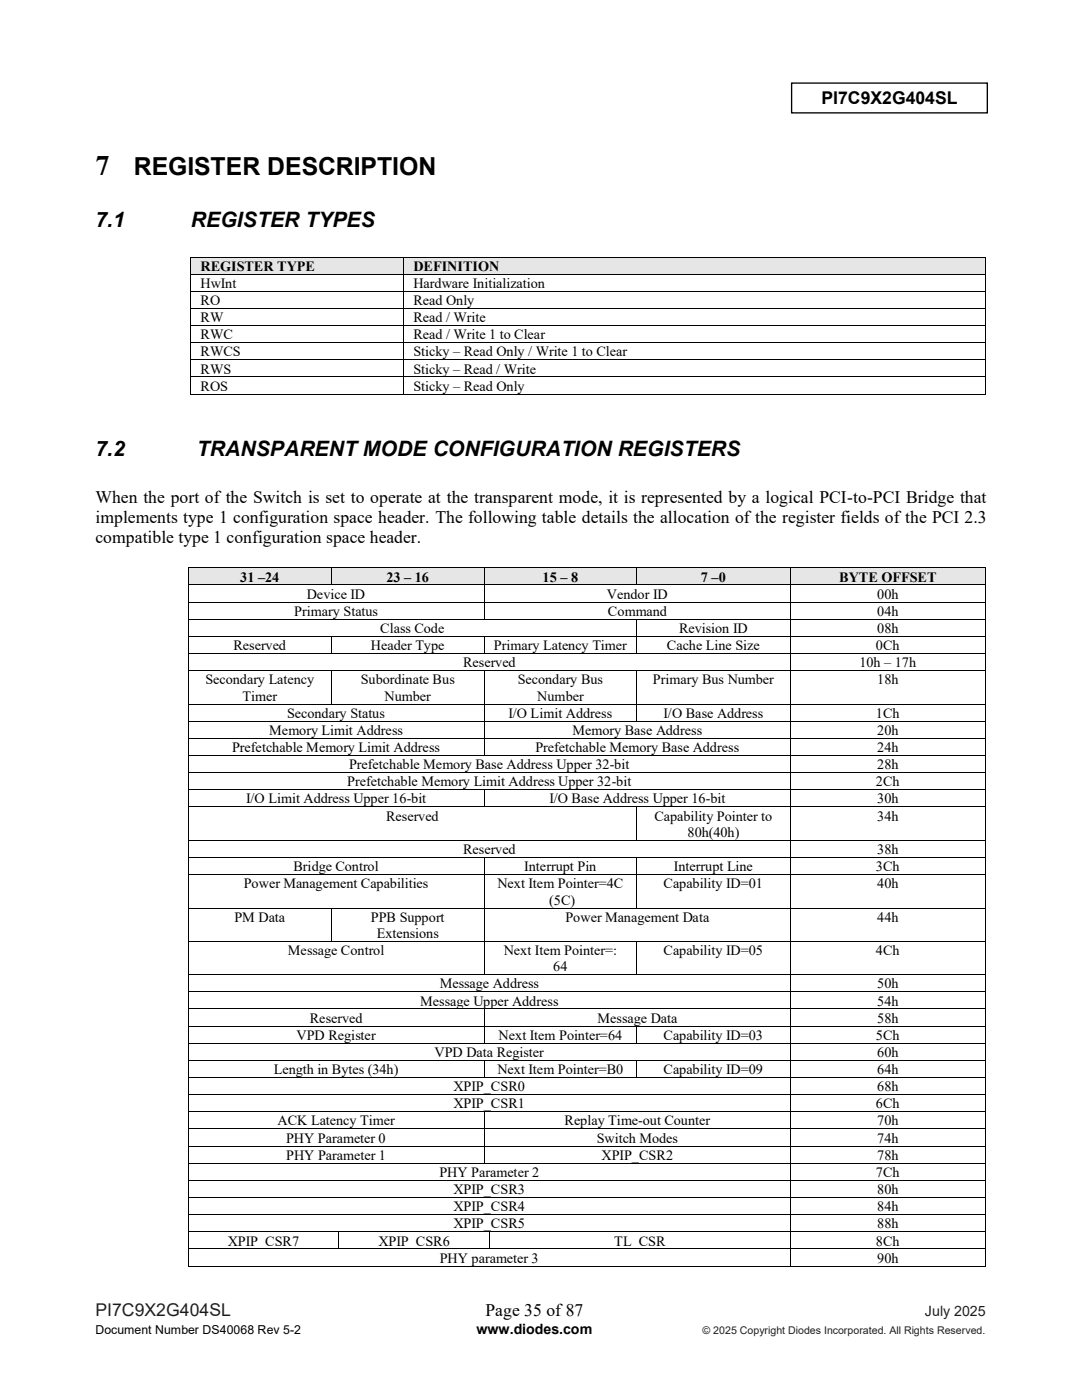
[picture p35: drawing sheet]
<svg xmlns="http://www.w3.org/2000/svg" width="216mm" height="279mm" viewBox="0 0 216 279" stroke-linecap="round" stroke-linejoin="round" font-family="sans-serif">
<defs><g id="words">
<text font-size="5.6" x="19" y="34.9">7</text>
<text font-size="5" x="26.7" y="34.9">REGISTER DESCRIPTION</text>
<g font-size="4.2">
<text x="19" y="45.2">7.1</text>
<text x="38.1" y="45.2">REGISTER TYPES</text>
<text x="19" y="91">7.2</text>
<text x="39.3" y="91">TRANSPARENT MODE CONFIGURATION REGISTERS</text>
</g>
<g font-size="3.5">
<text x="163.9" y="20.8">PI7C9X2G404SL</text>
<text x="19" y="100.3">When the port of the Switch is set to operate at the transparent mode, it is represented by a logical PCI-to-PCI Bridge that</text>
<text x="19" y="104.4">implements type 1 configuration space header. The following table details the allocation of the register fields of the PCI 2.3</text>
<text x="19" y="108.4">compatible type 1 configuration space header.</text>
<text x="96.9" y="262.7">Page 35 of87</text>
</g>
<text font-size="3.5" fill="#231f20" x="19" y="262.7">PI7C9X2G404SL</text>
<g font-size="2.8">
<text x="40" y="54.1">REGISTER TYPE</text>
<text x="40" y="57.5">HwInt</text>
<text x="82.5" y="54.1">DEFINITION</text>
<text x="82.5" y="57.5">Hardware Initialization</text>
<text x="40" y="60.9">RO</text>
<text x="40" y="64.3">RW</text>
<text x="82.5" y="60.9">Read Only</text>
<text x="82.5" y="64.3">Read / Write</text>
<text x="40" y="67.7">RWC</text>
<text x="40" y="71.1">RWCS</text>
<text x="82.5" y="67.7">Read / Write 1 to Clear</text>
<text x="82.5" y="71.1">Sticky – Read Only / Write 1 to Clear</text>
<text x="40" y="74.6">RWS</text>
<text x="40" y="78">ROS</text>
<text x="82.5" y="74.6">Sticky – Read / Write</text>
<text x="82.5" y="78">Sticky – Read Only</text>
<text x="47.9" y="116.1">31 –24</text>
<text x="61.2" y="119.5">Device ID</text>
<text x="77.1" y="116.1">23 – 16</text>
<text x="108.3" y="116.1">15 – 8</text>
<text x="121.1" y="119.5">Vendor ID</text>
<text x="139.9" y="116.1">7 –0</text>
<text x="167.5" y="116.1">BYTE OFFSET</text>
<text x="175" y="119.5">00h</text>
<text x="58.7" y="122.9">Primary Status</text>
<text x="121.3" y="122.9">Command</text>
<text x="175" y="122.9">04h</text>
<text x="46.6" y="129.8">Reserved</text>
<text x="74" y="129.8">Header Type</text>
<text x="75.9" y="126.3">Class Code</text>
<text x="98.6" y="129.8">Primary Latency Timer</text>
<text x="133.1" y="129.8">Cache Line Size</text>
<text x="135.5" y="126.3">Revision ID</text>
<text x="174.8" y="129.8">0Ch</text>
<text x="175" y="126.3">08h</text>
<text x="41" y="136.6">Secondary Latency</text>
<text x="72" y="136.6">Subordinate Bus</text>
<text x="92.4" y="133.2">Reserved</text>
<text x="103.3" y="136.6">Secondary Bus</text>
<text x="130.3" y="136.6">Primary Bus Number</text>
<text x="171.5" y="133.2">10h – 17h</text>
<text x="175" y="136.6">18h</text>
<text x="48.4" y="139.8">Timer</text>
<text x="57.3" y="143.2">Secondary Status</text>
<text x="76.7" y="139.8">Number</text>
<text x="101.4" y="143.2">I/O Limit Address</text>
<text x="107.2" y="139.8">Number</text>
<text x="132.4" y="143.2">I/O Base Address</text>
<text x="174.8" y="143.2">1Ch</text>
<text x="53.7" y="146.7">Memory Limit Address</text>
<text x="114.2" y="146.7">Memory Base Address</text>
<text x="175" y="146.7">20h</text>
<text x="46.3" y="150.1">Prefetchable Memory Limit Address</text>
<text x="69.7" y="153.5">Prefetchable Memory Base Address Upper 32-bit</text>
<text x="106.8" y="150.1">Prefetchable Memory Base Address</text>
<text x="175" y="150.1">24h</text>
<text x="175" y="153.5">28h</text>
<text x="49.1" y="160.3">I/O Limit Address Upper 16-bit</text>
<text x="69.3" y="157">Prefetchable Memory Limit Address Upper 32-bit</text>
<text x="109.6" y="160.3">I/O Base Address Upper 16-bit</text>
<text x="174.8" y="157">2Ch</text>
<text x="175" y="160.3">30h</text>
<text x="77" y="163.8">Reserved</text>
<text x="130.6" y="163.8">Capability Pointer to</text>
<text x="137.2" y="167">80h(40h)</text>
<text x="175" y="163.8">34h</text>
<text x="58.6" y="173.8">Bridge Control</text>
<text x="92.4" y="170.4">Reserved</text>
<text x="104.6" y="173.8">Interrupt Pin</text>
<text x="134.5" y="173.8">Interrupt Line</text>
<text x="174.8" y="173.8">3Ch</text>
<text x="175" y="170.4">38h</text>
<text x="48.6" y="177.3">Power Management Capabilities</text>
<text x="99.2" y="177.3">Next Item Pointer=4C</text>
<text x="132.4" y="177.3">Capability ID=01</text>
<text x="175" y="177.3">40h</text>
<text x="46.8" y="183.9">PM Data</text>
<text x="74" y="183.9">PPB Support</text>
<text x="109.6" y="180.5">(5C)</text>
<text x="112.8" y="183.9">Power Management Data</text>
<text x="175" y="183.9">44h</text>
<text x="57.5" y="190.6">Message Control</text>
<text x="75.2" y="187.2">Extensions</text>
<text x="100.5" y="190.6">Next Item Pointer=:</text>
<text x="132.4" y="190.6">Capability ID=05</text>
<text x="174.8" y="190.6">4Ch</text>
<text x="87.7" y="197.3">Message Address</text>
<text x="110.4" y="193.8">64</text>
<text x="175" y="197.3">50h</text>
<text x="83.8" y="200.7">Message Upper Address</text>
<text x="175" y="200.7">54h</text>
<text x="59.2" y="207.5">VPD Register</text>
<text x="61.8" y="204.1">Reserved</text>
<text x="99.5" y="207.5">Next Item Pointer=64</text>
<text x="119.2" y="204.1">Message Data</text>
<text x="132.4" y="207.5">Capability ID=03</text>
<text x="174.8" y="207.5">5Ch</text>
<text x="175" y="204.1">58h</text>
<text x="54.6" y="214.4">Length in Bytes (34h)</text>
<text x="86.7" y="210.9">VPD Data Register</text>
<text x="99.2" y="214.4">Next Item Pointer=B0</text>
<text x="132.4" y="214.4">Capability ID=09</text>
<text x="175" y="210.9">60h</text>
<text x="175" y="214.4">64h</text>
<text x="90.5" y="217.8">XPIP_CSR0</text>
<text x="90.5" y="221.2">XPIP_CSR1</text>
<text x="174.8" y="221.2">6Ch</text>
<text x="175" y="217.8">68h</text>
<text x="55.4" y="224.6">ACK Latency Timer</text>
<text x="112.7" y="224.6">Replay Time-out Counter</text>
<text x="175" y="224.6">70h</text>
<text x="57.1" y="228">PHY Parameter 0</text>
<text x="57.1" y="231.5">PHY Parameter 1</text>
<text x="119.1" y="228">Switch Modes</text>
<text x="120" y="231.5">XPIP_CSR2</text>
<text x="175" y="228">74h</text>
<text x="175" y="231.5">78h</text>
<text x="87.7" y="234.9">PHY Parameter 2</text>
<text x="90.5" y="238.3">XPIP_CSR3</text>
<text x="174.8" y="234.9">7Ch</text>
<text x="175" y="238.3">80h</text>
<text x="90.5" y="241.7">XPIP_CSR4</text>
<text x="90.5" y="245.1">XPIP_CSR5</text>
<text x="175" y="241.7">84h</text>
<text x="175" y="245.1">88h</text>
<text x="45.4" y="248.6">XPIP_CSR7</text>
<text x="75.5" y="248.6">XPIP_CSR6</text>
<text x="87.7" y="252">PHY parameter 3</text>
<text x="122.6" y="248.6">TL_CSR</text>
<text x="174.8" y="248.6">8Ch</text>
<text x="175" y="252">90h</text>
<text x="95.1" y="266.1">www.diodes.com</text>
</g>
<text font-size="2.8" fill="#231f20" x="184.6" y="262.7">July 2025</text>
<text font-size="2.5" x="19" y="266.1">Document Number DS40068 Rev 5-2</text>
<text font-size="2.1" fill="#231f20" x="140.1" y="266.1">© 2025 Copyright Diodes Incorporated. All Rights Reserved.</text>
</g></defs>
<path d="M158 16.6h39v5.9h-39z" fill="none" stroke="#000" stroke-width=".26"/>
<g fill="#e6e6e6">
<path d="M38.2 51.4h42.3v3.3h-42.3z" fill-rule="evenodd"/>
<path d="M40 51.4h38.7v3.3h-38.7z" fill-rule="evenodd"/>
<path d="M80.7 51.4h115.8v3.3h-115.8z" fill-rule="evenodd"/>
<path d="M82.5 51.4h112.2v3.3h-112.2z" fill-rule="evenodd"/>
</g>
<g fill="#000">
<path d="M38 51.2h.2v.2h-.2z" fill-rule="evenodd"/>
<path d="M38 51.2h.2v.2h-.2z" fill-rule="evenodd"/>
<path d="M38 54.7h.2v.1h-.2z" fill-rule="evenodd"/>
<path d="M38 58h.2v.2h-.2z" fill-rule="evenodd"/>
<path d="M80.5 51.2h.2v.2h-.2z" fill-rule="evenodd"/>
<path d="M80.5 54.7h.2v.1h-.2z" fill-rule="evenodd"/>
<path d="M80.5 58h.2v.2h-.2z" fill-rule="evenodd"/>
<path d="M196.5 51.2h.2v.2h-.2z" fill-rule="evenodd"/>
<path d="M196.5 51.2h.2v.2h-.2z" fill-rule="evenodd"/>
<path d="M196.5 54.7h.2v.1h-.2z" fill-rule="evenodd"/>
<path d="M196.5 58h.2v.2h-.2z" fill-rule="evenodd"/>
<path d="M38 61.5h.2v.1h-.2z" fill-rule="evenodd"/>
<path d="M38 64.9h.2v.2h-.2z" fill-rule="evenodd"/>
<path d="M38 68.3h.2v.2h-.2z" fill-rule="evenodd"/>
<path d="M38 71.7h.2v.2h-.2z" fill-rule="evenodd"/>
<path d="M38 75.1h.2v.2h-.2z" fill-rule="evenodd"/>
<path d="M38 78.6h.2v.1h-.2z" fill-rule="evenodd"/>
<path d="M38 78.6h.2v.1h-.2z" fill-rule="evenodd"/>
<path d="M80.5 61.5h.2v.1h-.2z" fill-rule="evenodd"/>
<path d="M80.5 64.9h.2v.2h-.2z" fill-rule="evenodd"/>
<path d="M80.5 68.3h.2v.2h-.2z" fill-rule="evenodd"/>
<path d="M80.5 71.7h.2v.2h-.2z" fill-rule="evenodd"/>
<path d="M80.5 75.1h.2v.2h-.2z" fill-rule="evenodd"/>
<path d="M80.5 78.6h.2v.1h-.2z" fill-rule="evenodd"/>
<path d="M196.5 61.5h.2v.1h-.2z" fill-rule="evenodd"/>
<path d="M196.5 64.9h.2v.2h-.2z" fill-rule="evenodd"/>
<path d="M196.5 68.3h.2v.2h-.2z" fill-rule="evenodd"/>
<path d="M196.5 71.7h.2v.2h-.2z" fill-rule="evenodd"/>
<path d="M196.5 75.1h.2v.2h-.2z" fill-rule="evenodd"/>
<path d="M196.5 78.6h.2v.1h-.2z" fill-rule="evenodd"/>
<path d="M196.5 78.6h.2v.1h-.2z" fill-rule="evenodd"/>
</g>
<g fill="none" stroke="#000" stroke-width=".2">
<path d="M38.1 51.4v3.3M38.1 54.8v3.2M38.1 58.2v3.3M38.2 51.3h42.3M38.2 54.7h42.3M38.2 58.1h42.3M80.6 51.4v3.3M80.6 54.8v3.2M80.6 58.2v3.3M80.7 51.3h115.8M80.7 54.7h115.8M80.7 58.1h115.8"/>
<path d="M196.6 51.4v3.3M196.6 54.8v3.2M196.6 58.2v3.3M38.1 61.6v3.3M38.1 65.1v3.2M38.1 68.5v3.2M38.1 71.9v3.2M38.1 75.3v3.3M38.2 61.6h42.3M38.2 65h42.3M38.2 68.4h42.3M38.2 71.8h42.3"/>
<path d="M38.2 75.2h42.3M38.2 78.7h42.3M80.6 61.6v3.3M80.6 65.1v3.2M80.6 68.5v3.2M80.6 71.9v3.2M80.6 75.3v3.3M80.7 61.6h115.8M80.7 65h115.8M80.7 68.4h115.8M80.7 71.8h115.8M80.7 75.2h115.8"/>
<path d="M80.7 78.7h115.8M196.6 61.6v3.3M196.6 65.1v3.2M196.6 68.5v3.2M196.6 71.9v3.2M196.6 75.3v3.3"/>
</g>
<g fill="#e6e6e6">
<path d="M37.7 113.4h28.3v3.2h-28.3z" fill-rule="evenodd"/>
<path d="M39.5 113.4h24.7v3.2h-24.7z" fill-rule="evenodd"/>
<path d="M66.3 113.4h30.2v3.2h-30.2z" fill-rule="evenodd"/>
<path d="M68 113.4h26.7v3.2h-26.7z" fill-rule="evenodd"/>
<path d="M96.7 113.4h30.2v3.2h-30.2z" fill-rule="evenodd"/>
<path d="M98.5 113.4h26.6v3.2h-26.6z" fill-rule="evenodd"/>
<path d="M127.1 113.4h30.5v3.2h-30.5z" fill-rule="evenodd"/>
<path d="M128.9 113.4h26.9v3.2h-26.9z" fill-rule="evenodd"/>
<path d="M157.8 113.4h38.7v3.2h-38.7z" fill-rule="evenodd"/>
<path d="M159.6 113.4h35.1v3.2h-35.1z" fill-rule="evenodd"/>
</g>
<g fill="#000">
<path d="M37.5 113.3h.2v.1h-.2z" fill-rule="evenodd"/>
<path d="M37.5 113.3h.2v.1h-.2z" fill-rule="evenodd"/>
<path d="M37.5 116.6h.2v.2h-.2z" fill-rule="evenodd"/>
<path d="M66.1 113.3h.2v.1h-.2z" fill-rule="evenodd"/>
<path d="M66.1 116.6h.2v.2h-.2z" fill-rule="evenodd"/>
<path d="M96.5 113.3h.2v.1h-.2z" fill-rule="evenodd"/>
<path d="M96.5 116.6h.2v.2h-.2z" fill-rule="evenodd"/>
<path d="M126.9 113.3h.2v.1h-.2z" fill-rule="evenodd"/>
<path d="M126.9 116.6h.2v.2h-.2z" fill-rule="evenodd"/>
<path d="M157.6 113.3h.2v.1h-.2z" fill-rule="evenodd"/>
<path d="M157.6 116.6h.2v.2h-.2z" fill-rule="evenodd"/>
<path d="M196.5 113.3h.2v.1h-.2z" fill-rule="evenodd"/>
<path d="M196.5 113.3h.2v.1h-.2z" fill-rule="evenodd"/>
<path d="M196.5 116.6h.2v.2h-.2z" fill-rule="evenodd"/>
<path d="M37.5 120.1h.2v.1h-.2z" fill-rule="evenodd"/>
<path d="M37.5 123.5h.2v.2h-.2z" fill-rule="evenodd"/>
<path d="M37.5 126.9h.2v.2h-.2z" fill-rule="evenodd"/>
<path d="M37.5 130.4h.2v.1h-.2z" fill-rule="evenodd"/>
<path d="M37.5 133.7h.2v.2h-.2z" fill-rule="evenodd"/>
<path d="M66.1 126.9h.2v.2h-.2z" fill-rule="evenodd"/>
<path d="M66.1 130.4h.2v.1h-.2z" fill-rule="evenodd"/>
<path d="M66.1 133.7h.2v.2h-.2z" fill-rule="evenodd"/>
<path d="M96.5 120.1h.2v.1h-.2z" fill-rule="evenodd"/>
<path d="M96.5 123.5h.2v.2h-.2z" fill-rule="evenodd"/>
<path d="M96.5 126.9h.2v.2h-.2z" fill-rule="evenodd"/>
<path d="M96.5 130.4h.2v.1h-.2z" fill-rule="evenodd"/>
<path d="M96.5 133.7h.2v.2h-.2z" fill-rule="evenodd"/>
<path d="M126.9 123.5h.2v.2h-.2z" fill-rule="evenodd"/>
<path d="M126.9 126.9h.2v.2h-.2z" fill-rule="evenodd"/>
<path d="M126.9 130.4h.2v.1h-.2z" fill-rule="evenodd"/>
<path d="M126.9 133.7h.2v.2h-.2z" fill-rule="evenodd"/>
<path d="M157.6 120.1h.2v.1h-.2z" fill-rule="evenodd"/>
<path d="M157.6 123.5h.2v.2h-.2z" fill-rule="evenodd"/>
<path d="M157.6 126.9h.2v.2h-.2z" fill-rule="evenodd"/>
<path d="M157.6 130.4h.2v.1h-.2z" fill-rule="evenodd"/>
<path d="M157.6 133.7h.2v.2h-.2z" fill-rule="evenodd"/>
<path d="M196.5 120.1h.2v.1h-.2z" fill-rule="evenodd"/>
<path d="M196.5 123.5h.2v.2h-.2z" fill-rule="evenodd"/>
<path d="M196.5 126.9h.2v.2h-.2z" fill-rule="evenodd"/>
<path d="M196.5 130.4h.2v.1h-.2z" fill-rule="evenodd"/>
<path d="M196.5 133.7h.2v.2h-.2z" fill-rule="evenodd"/>
<path d="M37.5 140.4h.2v.2h-.2z" fill-rule="evenodd"/>
<path d="M37.5 143.8h.2v.2h-.2z" fill-rule="evenodd"/>
<path d="M37.5 147.3h.2v.1h-.2z" fill-rule="evenodd"/>
<path d="M37.5 150.7h.2v.2h-.2z" fill-rule="evenodd"/>
<path d="M37.5 154.1h.2v.2h-.2z" fill-rule="evenodd"/>
<path d="M37.5 157.5h.2v.2h-.2z" fill-rule="evenodd"/>
<path d="M66.1 140.4h.2v.2h-.2z" fill-rule="evenodd"/>
<path d="M96.5 140.4h.2v.2h-.2z" fill-rule="evenodd"/>
<path d="M96.5 143.8h.2v.2h-.2z" fill-rule="evenodd"/>
<path d="M96.5 147.3h.2v.1h-.2z" fill-rule="evenodd"/>
<path d="M96.5 150.7h.2v.2h-.2z" fill-rule="evenodd"/>
<path d="M96.5 157.5h.2v.2h-.2z" fill-rule="evenodd"/>
<path d="M126.9 140.4h.2v.2h-.2z" fill-rule="evenodd"/>
<path d="M126.9 143.8h.2v.2h-.2z" fill-rule="evenodd"/>
<path d="M157.6 140.4h.2v.2h-.2z" fill-rule="evenodd"/>
<path d="M157.6 143.8h.2v.2h-.2z" fill-rule="evenodd"/>
<path d="M157.6 147.3h.2v.1h-.2z" fill-rule="evenodd"/>
<path d="M157.6 150.7h.2v.2h-.2z" fill-rule="evenodd"/>
<path d="M157.6 154.1h.2v.2h-.2z" fill-rule="evenodd"/>
<path d="M157.6 157.5h.2v.2h-.2z" fill-rule="evenodd"/>
<path d="M196.5 140.4h.2v.2h-.2z" fill-rule="evenodd"/>
<path d="M196.5 143.8h.2v.2h-.2z" fill-rule="evenodd"/>
<path d="M196.5 147.3h.2v.1h-.2z" fill-rule="evenodd"/>
<path d="M196.5 150.7h.2v.2h-.2z" fill-rule="evenodd"/>
<path d="M196.5 154.1h.2v.2h-.2z" fill-rule="evenodd"/>
<path d="M196.5 157.5h.2v.2h-.2z" fill-rule="evenodd"/>
<path d="M37.5 160.9h.2v.2h-.2z" fill-rule="evenodd"/>
<path d="M37.5 167.6h.2v.2h-.2z" fill-rule="evenodd"/>
<path d="M37.5 171h.2v.2h-.2z" fill-rule="evenodd"/>
<path d="M37.5 174.4h.2v.2h-.2z" fill-rule="evenodd"/>
<path d="M96.5 160.9h.2v.2h-.2z" fill-rule="evenodd"/>
<path d="M96.5 171h.2v.2h-.2z" fill-rule="evenodd"/>
<path d="M96.5 174.4h.2v.2h-.2z" fill-rule="evenodd"/>
<path d="M126.9 160.9h.2v.2h-.2z" fill-rule="evenodd"/>
<path d="M126.9 167.6h.2v.2h-.2z" fill-rule="evenodd"/>
<path d="M126.9 171h.2v.2h-.2z" fill-rule="evenodd"/>
<path d="M126.9 174.4h.2v.2h-.2z" fill-rule="evenodd"/>
<path d="M157.6 160.9h.2v.2h-.2z" fill-rule="evenodd"/>
<path d="M157.6 167.6h.2v.2h-.2z" fill-rule="evenodd"/>
<path d="M157.6 171h.2v.2h-.2z" fill-rule="evenodd"/>
<path d="M157.6 174.4h.2v.2h-.2z" fill-rule="evenodd"/>
<path d="M196.5 160.9h.2v.2h-.2z" fill-rule="evenodd"/>
<path d="M196.5 167.6h.2v.2h-.2z" fill-rule="evenodd"/>
<path d="M196.5 171h.2v.2h-.2z" fill-rule="evenodd"/>
<path d="M196.5 174.4h.2v.2h-.2z" fill-rule="evenodd"/>
<path d="M37.5 181.1h.2v.2h-.2z" fill-rule="evenodd"/>
<path d="M37.5 187.8h.2v.1h-.2z" fill-rule="evenodd"/>
<path d="M37.5 194.4h.2v.2h-.2z" fill-rule="evenodd"/>
<path d="M37.5 197.8h.2v.2h-.2z" fill-rule="evenodd"/>
<path d="M66.1 181.1h.2v.2h-.2z" fill-rule="evenodd"/>
<path d="M66.1 187.8h.2v.1h-.2z" fill-rule="evenodd"/>
<path d="M96.5 181.1h.2v.2h-.2z" fill-rule="evenodd"/>
<path d="M96.5 187.8h.2v.1h-.2z" fill-rule="evenodd"/>
<path d="M96.5 194.4h.2v.2h-.2z" fill-rule="evenodd"/>
<path d="M126.9 181.1h.2v.2h-.2z" fill-rule="evenodd"/>
<path d="M126.9 187.8h.2v.1h-.2z" fill-rule="evenodd"/>
<path d="M126.9 194.4h.2v.2h-.2z" fill-rule="evenodd"/>
<path d="M157.6 181.1h.2v.2h-.2z" fill-rule="evenodd"/>
<path d="M157.6 187.8h.2v.1h-.2z" fill-rule="evenodd"/>
<path d="M157.6 194.4h.2v.2h-.2z" fill-rule="evenodd"/>
<path d="M157.6 197.8h.2v.2h-.2z" fill-rule="evenodd"/>
<path d="M196.5 181.1h.2v.2h-.2z" fill-rule="evenodd"/>
<path d="M196.5 187.8h.2v.1h-.2z" fill-rule="evenodd"/>
<path d="M196.5 194.4h.2v.2h-.2z" fill-rule="evenodd"/>
<path d="M196.5 197.8h.2v.2h-.2z" fill-rule="evenodd"/>
<path d="M37.5 201.3h.2v.1h-.2z" fill-rule="evenodd"/>
<path d="M37.5 204.7h.2v.2h-.2z" fill-rule="evenodd"/>
<path d="M37.5 208.1h.2v.2h-.2z" fill-rule="evenodd"/>
<path d="M37.5 211.5h.2v.2h-.2z" fill-rule="evenodd"/>
<path d="M37.5 215h.2v.1h-.2z" fill-rule="evenodd"/>
<path d="M37.5 218.4h.2v.2h-.2z" fill-rule="evenodd"/>
<path d="M96.5 201.3h.2v.1h-.2z" fill-rule="evenodd"/>
<path d="M96.5 204.7h.2v.2h-.2z" fill-rule="evenodd"/>
<path d="M96.5 208.1h.2v.2h-.2z" fill-rule="evenodd"/>
<path d="M96.5 211.5h.2v.2h-.2z" fill-rule="evenodd"/>
<path d="M96.5 215h.2v.1h-.2z" fill-rule="evenodd"/>
<path d="M126.9 204.7h.2v.2h-.2z" fill-rule="evenodd"/>
<path d="M126.9 208.1h.2v.2h-.2z" fill-rule="evenodd"/>
<path d="M126.9 211.5h.2v.2h-.2z" fill-rule="evenodd"/>
<path d="M126.9 215h.2v.1h-.2z" fill-rule="evenodd"/>
<path d="M157.6 201.3h.2v.1h-.2z" fill-rule="evenodd"/>
<path d="M157.6 204.7h.2v.2h-.2z" fill-rule="evenodd"/>
<path d="M157.6 208.1h.2v.2h-.2z" fill-rule="evenodd"/>
<path d="M157.6 211.5h.2v.2h-.2z" fill-rule="evenodd"/>
<path d="M157.6 215h.2v.1h-.2z" fill-rule="evenodd"/>
<path d="M157.6 218.4h.2v.2h-.2z" fill-rule="evenodd"/>
<path d="M196.5 201.3h.2v.1h-.2z" fill-rule="evenodd"/>
<path d="M196.5 204.7h.2v.2h-.2z" fill-rule="evenodd"/>
<path d="M196.5 208.1h.2v.2h-.2z" fill-rule="evenodd"/>
<path d="M196.5 211.5h.2v.2h-.2z" fill-rule="evenodd"/>
<path d="M196.5 215h.2v.1h-.2z" fill-rule="evenodd"/>
<path d="M196.5 218.4h.2v.2h-.2z" fill-rule="evenodd"/>
<path d="M37.5 221.8h.2v.1h-.2z" fill-rule="evenodd"/>
<path d="M37.5 225.2h.2v.2h-.2z" fill-rule="evenodd"/>
<path d="M37.5 228.6h.2v.2h-.2z" fill-rule="evenodd"/>
<path d="M37.5 232.1h.2v.1h-.2z" fill-rule="evenodd"/>
<path d="M37.5 235.5h.2v.2h-.2z" fill-rule="evenodd"/>
<path d="M37.5 238.9h.2v.1h-.2z" fill-rule="evenodd"/>
<path d="M96.5 221.8h.2v.1h-.2z" fill-rule="evenodd"/>
<path d="M96.5 225.2h.2v.2h-.2z" fill-rule="evenodd"/>
<path d="M96.5 228.6h.2v.2h-.2z" fill-rule="evenodd"/>
<path d="M96.5 232.1h.2v.1h-.2z" fill-rule="evenodd"/>
<path d="M157.6 221.8h.2v.1h-.2z" fill-rule="evenodd"/>
<path d="M157.6 225.2h.2v.2h-.2z" fill-rule="evenodd"/>
<path d="M157.6 228.6h.2v.2h-.2z" fill-rule="evenodd"/>
<path d="M157.6 232.1h.2v.1h-.2z" fill-rule="evenodd"/>
<path d="M157.6 235.5h.2v.2h-.2z" fill-rule="evenodd"/>
<path d="M157.6 238.9h.2v.1h-.2z" fill-rule="evenodd"/>
<path d="M196.5 221.8h.2v.1h-.2z" fill-rule="evenodd"/>
<path d="M196.5 225.2h.2v.2h-.2z" fill-rule="evenodd"/>
<path d="M196.5 228.6h.2v.2h-.2z" fill-rule="evenodd"/>
<path d="M196.5 232.1h.2v.1h-.2z" fill-rule="evenodd"/>
<path d="M196.5 235.5h.2v.2h-.2z" fill-rule="evenodd"/>
<path d="M196.5 238.9h.2v.1h-.2z" fill-rule="evenodd"/>
<path d="M37.5 242.3h.2v.2h-.2z" fill-rule="evenodd"/>
<path d="M37.5 245.7h.2v.2h-.2z" fill-rule="evenodd"/>
<path d="M37.5 249.2h.2v.1h-.2z" fill-rule="evenodd"/>
<path d="M37.5 252.6h.2v.2h-.2z" fill-rule="evenodd"/>
<path d="M37.5 252.6h.2v.2h-.2z" fill-rule="evenodd"/>
<path d="M67.5 245.7h.2v.2h-.2z" fill-rule="evenodd"/>
<path d="M67.5 249.2h.2v.1h-.2z" fill-rule="evenodd"/>
<path d="M97.6 245.7h.1v.2h-.1z" fill-rule="evenodd"/>
<path d="M97.6 249.2h.1v.1h-.1z" fill-rule="evenodd"/>
<path d="M157.6 242.3h.2v.2h-.2z" fill-rule="evenodd"/>
<path d="M157.6 245.7h.2v.2h-.2z" fill-rule="evenodd"/>
<path d="M157.6 249.2h.2v.1h-.2z" fill-rule="evenodd"/>
<path d="M157.6 252.6h.2v.2h-.2z" fill-rule="evenodd"/>
<path d="M196.5 242.3h.2v.2h-.2z" fill-rule="evenodd"/>
<path d="M196.5 245.7h.2v.2h-.2z" fill-rule="evenodd"/>
<path d="M196.5 249.2h.2v.1h-.2z" fill-rule="evenodd"/>
<path d="M196.5 252.6h.2v.2h-.2z" fill-rule="evenodd"/>
<path d="M196.5 252.6h.2v.2h-.2z" fill-rule="evenodd"/>
</g>
<g fill="none" stroke="#000" stroke-width=".2">
<path d="M37.6 113.4v3.2M37.6 116.8v3.3M37.7 113.3h28.4M37.7 116.7h28.4M66.2 113.4v3.2M66.3 113.3h30.2M66.3 116.7h30.2M96.6 113.4v3.2M96.6 116.8v3.3M96.7 113.3h30.2M96.7 116.7h30.2M127 113.4v3.2"/>
<path d="M127.1 113.3h30.5M127.1 116.7h30.5M157.7 113.4v3.2M157.7 116.8v3.3M157.8 113.3h38.7M157.8 116.7h38.7M196.6 113.4v3.2M196.6 116.8v3.3M37.6 120.2v3.3M37.6 123.7v3.2M37.6 127.1v3.3M37.6 130.5v3.2"/>
<path d="M37.6 133.9v6.5M37.7 120.2h58.8M37.7 123.6h58.8M37.7 127h28.4M37.7 130.4h28.4M37.7 133.8h28.4M66.2 127.1v3.3M66.2 133.9v6.5M66.3 127h30.2M66.3 130.4h30.2M66.3 133.8h30.2M96.6 120.2v3.3"/>
<path d="M96.6 127.1v3.3M96.6 133.9v6.5M96.7 120.2h60.9M96.7 123.6h30.2M96.7 127h30.2M96.7 130.4h30.2M96.7 133.8h30.2M127 123.7v3.2M127 127.1v3.3M127 133.9v6.5M127.1 123.6h30.5M127.1 127h30.5"/>
<path d="M127.1 130.4h30.5M127.1 133.8h30.5M157.7 120.2v3.3M157.7 123.7v3.2M157.7 127.1v3.3M157.7 130.5v3.2M157.7 133.9v6.5M157.8 120.2h38.7M157.8 123.6h38.7M157.8 127h38.7M157.8 130.4h38.7M157.8 133.8h38.7"/>
<path d="M196.6 120.2v3.3M196.6 123.7v3.2M196.6 127.1v3.3M196.6 130.5v3.2M196.6 133.9v6.5M37.6 140.6v3.2M37.6 144v3.3M37.6 147.4v3.3M37.6 150.9v3.2M37.6 154.3v3.2M37.6 157.7v3.2M37.7 140.5h28.4"/>
<path d="M37.7 143.9h58.8M37.7 147.3h58.8M37.7 150.8h58.8M37.7 154.2h119.9M37.7 157.6h58.8M66.3 140.5h30.2M96.6 140.6v3.2M96.6 144v3.3M96.6 147.4v3.3M96.6 157.7v3.2M96.7 140.5h30.2M96.7 143.9h30.2"/>
<path d="M96.7 147.3h60.9M96.7 150.8h60.9M96.7 157.6h60.9M127 140.6v3.2M127.1 140.5h30.5M127.1 143.9h30.5M157.7 140.6v3.2M157.7 144v3.3M157.7 147.4v3.3M157.7 150.9v3.2M157.7 154.3v3.2M157.7 157.7v3.2"/>
<path d="M157.8 140.5h38.7M157.8 143.9h38.7M157.8 147.3h38.7M157.8 150.8h38.7M157.8 154.2h38.7M157.8 157.6h38.7M196.6 140.6v3.2M196.6 144v3.3M196.6 147.4v3.3M196.6 150.9v3.2M196.6 154.3v3.2M196.6 157.7v3.2"/>
<path d="M37.6 161.1v6.5M37.6 167.8v3.2M37.6 171.2v3.2M37.6 174.6v6.5M37.7 161h58.8M37.7 167.7h89.2M37.7 171.1h58.8M37.7 174.5h58.8M96.6 171.2v3.2M96.6 174.6v6.5M96.7 161h30.2M96.7 171.1h30.2"/>
<path d="M96.7 174.5h30.2M127 161.1v6.5M127 171.2v3.2M127 174.6v6.5M127.1 161h30.5M127.1 167.7h30.5M127.1 171.1h30.5M127.1 174.5h30.5M157.7 161.1v6.5M157.7 167.8v3.2M157.7 171.2v3.2M157.7 174.6v6.5"/>
<path d="M157.8 161h38.7M157.8 167.7h38.7M157.8 171.1h38.7M157.8 174.5h38.7M196.6 161.1v6.5M196.6 167.8v3.2M196.6 171.2v3.2M196.6 174.6v6.5M37.6 181.3v6.5M37.6 187.9v6.5M37.6 194.6v3.2M37.6 198v3.3"/>
<path d="M37.7 181.2h28.4M37.7 187.9h28.4M37.7 194.5h58.8M37.7 197.9h119.9M66.2 181.3v6.5M66.3 181.2h30.2M66.3 187.9h30.2M96.6 181.3v6.5M96.6 187.9v6.5M96.7 181.2h30.2M96.7 187.9h30.2M96.7 194.5h30.2"/>
<path d="M127 187.9v6.5M127.1 181.2h30.5M127.1 187.9h30.5M127.1 194.5h30.5M157.7 181.3v6.5M157.7 187.9v6.5M157.7 194.6v3.2M157.7 198v3.3M157.8 181.2h38.7M157.8 187.9h38.7M157.8 194.5h38.7M157.8 197.9h38.7"/>
<path d="M196.6 181.3v6.5M196.6 187.9v6.5M196.6 194.6v3.2M196.6 198v3.3M37.6 201.4v3.3M37.6 204.9v3.2M37.6 208.3v3.2M37.6 211.7v3.3M37.6 215.1v3.3M37.6 218.6v3.2M37.7 201.4h58.8M37.7 204.8h58.8"/>
<path d="M37.7 208.2h58.8M37.7 211.6h58.8M37.7 215h58.8M37.7 218.5h119.9M96.6 201.4v3.3M96.6 204.9v3.2M96.6 211.7v3.3M96.7 201.4h60.9M96.7 204.8h30.2M96.7 208.2h30.2M96.7 211.6h30.2M96.7 215h30.2"/>
<path d="M127 204.9v3.2M127 211.7v3.3M127.1 204.8h30.5M127.1 208.2h30.5M127.1 211.6h30.5M127.1 215h30.5M157.7 201.4v3.3M157.7 204.9v3.2M157.7 208.3v3.2M157.7 211.7v3.3M157.7 215.1v3.3M157.7 218.6v3.2"/>
<path d="M157.8 201.4h38.7M157.8 204.8h38.7M157.8 208.2h38.7M157.8 211.6h38.7M157.8 215h38.7M157.8 218.5h38.7M196.6 201.4v3.3M196.6 204.9v3.2M196.6 208.3v3.2M196.6 211.7v3.3M196.6 215.1v3.3M196.6 218.6v3.2"/>
<path d="M37.6 221.9v3.3M37.6 225.4v3.2M37.6 228.8v3.3M37.6 232.2v3.3M37.6 235.7v3.2M37.6 239v3.3M37.7 221.9h58.8M37.7 225.3h58.8M37.7 228.7h58.8M37.7 232.1h58.8M37.7 235.6h119.9M37.7 239h119.9"/>
<path d="M96.6 221.9v3.3M96.6 225.4v3.2M96.6 228.8v3.3M96.7 221.9h60.9M96.7 225.3h60.9M96.7 228.7h60.9M96.7 232.1h60.9M157.7 221.9v3.3M157.7 225.4v3.2M157.7 228.8v3.3M157.7 232.2v3.3M157.7 235.7v3.2"/>
<path d="M157.7 239v3.3M157.8 221.9h38.7M157.8 225.3h38.7M157.8 228.7h38.7M157.8 232.1h38.7M157.8 235.6h38.7M157.8 239h38.7M196.6 221.9v3.3M196.6 225.4v3.2M196.6 228.8v3.3M196.6 232.2v3.3M196.6 235.7v3.2"/>
<path d="M196.6 239v3.3M37.6 242.5v3.2M37.6 245.9v3.3M37.6 249.3v3.3M37.7 242.4h119.9M37.7 245.8h29.8M37.7 249.3h29.8M37.7 252.7h119.9M67.6 245.9v3.3M67.7 245.8h29.9M67.7 249.3h29.9M97.6 245.9v3.3"/>
<path d="M97.7 245.8h59.9M97.7 249.3h59.9M157.7 242.5v3.2M157.7 245.9v3.3M157.7 249.3v3.3M157.8 242.4h38.7M157.8 245.8h38.7M157.8 249.3h38.7M157.8 252.7h38.7M196.6 242.5v3.2M196.6 245.9v3.3M196.6 249.3v3.3"/>
</g>
<use href="#words"/>
</svg>
